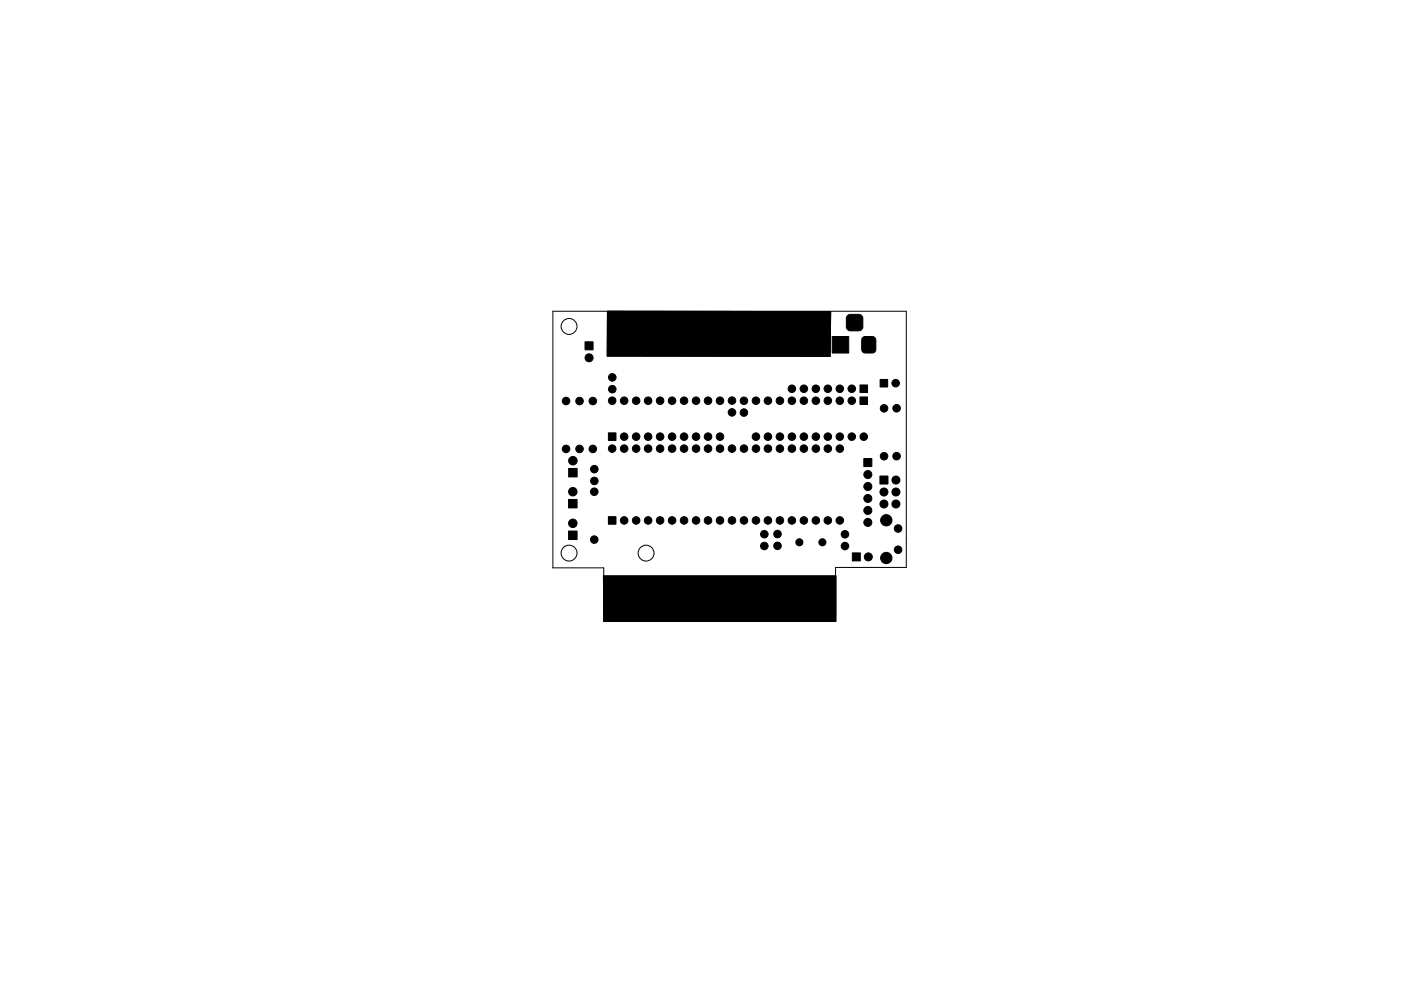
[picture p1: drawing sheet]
<svg xmlns="http://www.w3.org/2000/svg" width="297mm" height="210mm" viewBox="0 0 297 210" stroke-linecap="round" stroke-linejoin="round" font-family="sans-serif">
<g fill="none" stroke="#000" stroke-width=".21">
<path d="M117.2 66h75v54.4h-15v9.9a1.4 1.4 0 0 1-1.4 1.4h-9.1a1.4 1.4 0 0 1-1.4-1.4v-7.7h-1.1v7.7a1.4 1.4 0 0 1-1.4 1.4h-23.9a1.4 1.4 0 0 1-1.4-1.4v-7.6h-1.1v7.6a1.4 1.4 0 0 1-1.3 1.4h-5.7a1.4 1.4 0 0 1-1.4-1.4v-9.8h-10.8zM128.8 66l47.3 .1-.1 9.5-47.3-.1zM127.9 122.2h49.3v9.6h-49.2z"/>
<circle cx="120.6" cy="69.3" r="1.69"/>
<circle cx="120.6" cy="117.4" r="1.69"/>
<circle cx="137" cy="117.4" r="1.69"/>
</g>
<g fill="#000" stroke="#000" stroke-width=".21">
<path d="M124 72.5h1.7v1.7h-1.7zM128.8 66l47.3 .1-.1 9.5-47.3-.1zM176.4 71.4h3.5v3.5h-3.5zM179.7 67l.5-.3h1.9a.88 .88 0 0 1 .8 .9v1.7a.88 .88 0 0 1-.8 .9h-1.8a.88 .88 0 0 1-.9-.9l.1-1.8zM183 71.6l.4-.2h1.5l.6 .3 .2 .4v2l-.3 .6-.5 .2h-1.5l-.5-.3-.2-.5v-2zM129 91.8h1.6v1.6h-1.6zM182.3 84.2h1.6v1.6h-1.6zM183.1 97.3h1.7v1.7h-1.7zM182.3 81.7h1.6v1.6h-1.6zM186.6 80.5h1.6v1.6h-1.6zM120.6 112.7h1.8v1.8h-1.8zM120.6 106h1.8v1.8h-1.8z"/>
<path d="M120.6 99.4h1.8v1.8h-1.8zM129 109.6h1.6v1.6h-1.6zM180.7 117.3h1.7v1.7h-1.7zM186.6 101h1.7v1.7h-1.7zM127.9 122.2h49.3v9.6h-49.2z"/>
<circle cx="124.9" cy="75.9" r=".85"/>
<circle cx="120" cy="85.1" r=".8"/>
<circle cx="120" cy="95.2" r=".8"/>
<circle cx="121.5" cy="97.7" r=".9"/>
<circle cx="122.9" cy="85.1" r=".8"/>
<circle cx="122.9" cy="95.2" r=".8"/>
<circle cx="125.7" cy="95.2" r=".8"/>
<circle cx="125.7" cy="85.1" r=".8"/>
<circle cx="126" cy="99.5" r=".8"/>
<circle cx="129.8" cy="95.2" r=".8"/>
<circle cx="129.8" cy="85" r=".8"/>
<circle cx="129.8" cy="82.6" r=".8"/>
<circle cx="129.8" cy="80.1" r=".8"/>
<circle cx="132.3" cy="95.2" r=".8"/>
<circle cx="132.3" cy="85" r=".8"/>
<circle cx="132.3" cy="92.6" r=".8"/>
<circle cx="134.9" cy="95.2" r=".8"/>
<circle cx="134.9" cy="85" r=".8"/>
<circle cx="134.9" cy="92.6" r=".8"/>
<circle cx="137.4" cy="92.6" r=".8"/>
<circle cx="137.4" cy="95.2" r=".8"/>
<circle cx="137.4" cy="85" r=".8"/>
<circle cx="140" cy="95.2" r=".8"/>
<circle cx="140" cy="92.6" r=".8"/>
<circle cx="140" cy="85" r=".8"/>
<circle cx="142.5" cy="95.2" r=".8"/>
<circle cx="142.5" cy="85" r=".8"/>
<circle cx="142.5" cy="92.6" r=".8"/>
<circle cx="145" cy="85" r=".8"/>
<circle cx="145" cy="95.2" r=".8"/>
<circle cx="145" cy="92.6" r=".8"/>
<circle cx="147.6" cy="85" r=".8"/>
<circle cx="147.6" cy="95.2" r=".8"/>
<circle cx="147.6" cy="92.6" r=".8"/>
<circle cx="150.1" cy="85" r=".8"/>
<circle cx="150.1" cy="95.2" r=".8"/>
<circle cx="150.1" cy="92.6" r=".8"/>
<circle cx="152.7" cy="85" r=".8"/>
<circle cx="152.7" cy="95.2" r=".8"/>
<circle cx="152.7" cy="92.6" r=".8"/>
<circle cx="155.2" cy="87.5" r=".8"/>
<circle cx="155.2" cy="95.2" r=".8"/>
<circle cx="155.2" cy="85" r=".8"/>
<circle cx="157.7" cy="87.5" r=".8"/>
<circle cx="157.7" cy="85" r=".8"/>
<circle cx="157.7" cy="95.2" r=".8"/>
<circle cx="160.3" cy="85" r=".8"/>
<circle cx="160.3" cy="92.6" r=".8"/>
<circle cx="160.3" cy="95.2" r=".8"/>
<circle cx="162.8" cy="95.2" r=".8"/>
<circle cx="162.8" cy="85" r=".8"/>
<circle cx="162.8" cy="92.6" r=".8"/>
<circle cx="165.4" cy="95.2" r=".8"/>
<circle cx="165.4" cy="92.6" r=".8"/>
<circle cx="165.4" cy="85" r=".8"/>
<circle cx="167.9" cy="95.2" r=".8"/>
<circle cx="167.9" cy="82.5" r=".8"/>
<circle cx="167.9" cy="85" r=".8"/>
<circle cx="167.9" cy="92.6" r=".8"/>
<circle cx="170.4" cy="95.2" r=".8"/>
<circle cx="170.4" cy="82.5" r=".8"/>
<circle cx="170.4" cy="85" r=".8"/>
<circle cx="170.4" cy="92.6" r=".8"/>
<circle cx="173" cy="85" r=".8"/>
<circle cx="173" cy="95.2" r=".8"/>
<circle cx="173" cy="82.5" r=".8"/>
<circle cx="173" cy="92.6" r=".8"/>
<circle cx="175.5" cy="92.6" r=".8"/>
<circle cx="175.5" cy="95.2" r=".8"/>
<circle cx="175.5" cy="82.5" r=".8"/>
<circle cx="175.5" cy="85" r=".8"/>
<circle cx="178.1" cy="95.2" r=".8"/>
<circle cx="178.1" cy="92.6" r=".8"/>
<circle cx="178.1" cy="85" r=".8"/>
<circle cx="178.1" cy="82.5" r=".8"/>
<circle cx="180.6" cy="92.6" r=".8"/>
<circle cx="180.6" cy="85" r=".8"/>
<circle cx="180.6" cy="82.5" r=".8"/>
<circle cx="183.1" cy="92.6" r=".8"/>
<circle cx="187.4" cy="96.8" r=".8"/>
<circle cx="187.4" cy="86.6" r=".8"/>
<circle cx="189.9" cy="81.3" r=".8"/>
<circle cx="190.1" cy="86.6" r=".8"/>
<circle cx="190.1" cy="96.8" r=".8"/>
<circle cx="121.5" cy="104.3" r=".9"/>
<circle cx="121.5" cy="111" r=".9"/>
<circle cx="126" cy="114.5" r=".8"/>
<circle cx="126" cy="104.3" r=".8"/>
<circle cx="126" cy="102" r=".8"/>
<circle cx="132.3" cy="110.4" r=".8"/>
<circle cx="134.9" cy="110.4" r=".8"/>
<circle cx="137.4" cy="110.4" r=".8"/>
<circle cx="140" cy="110.4" r=".8"/>
<circle cx="142.5" cy="110.4" r=".8"/>
<circle cx="145" cy="110.4" r=".8"/>
<circle cx="147.6" cy="110.4" r=".8"/>
<circle cx="150.1" cy="110.4" r=".8"/>
<circle cx="152.7" cy="110.4" r=".8"/>
<circle cx="155.2" cy="110.4" r=".8"/>
<circle cx="157.7" cy="110.4" r=".8"/>
<circle cx="160.3" cy="110.4" r=".8"/>
<circle cx="162.1" cy="115.8" r=".8"/>
<circle cx="162.1" cy="113.3" r=".8"/>
<circle cx="162.8" cy="110.4" r=".8"/>
<circle cx="164.8" cy="115.8" r=".8"/>
<circle cx="164.8" cy="113.3" r=".8"/>
<circle cx="165.4" cy="110.4" r=".8"/>
<circle cx="167.9" cy="110.4" r=".8"/>
<circle cx="169.5" cy="115.1" r=".75"/>
<circle cx="170.4" cy="110.4" r=".8"/>
<circle cx="173" cy="110.4" r=".8"/>
<circle cx="174.4" cy="115.1" r=".75"/>
<circle cx="175.5" cy="110.4" r=".8"/>
<circle cx="178.1" cy="110.4" r=".8"/>
<circle cx="179.1" cy="115.9" r=".8"/>
<circle cx="179.1" cy="113.4" r=".8"/>
<circle cx="184" cy="110.8" r=".85"/>
<circle cx="184" cy="103.2" r=".85"/>
<circle cx="184" cy="100.7" r=".85"/>
<circle cx="184" cy="108.3" r=".85"/>
<circle cx="184" cy="105.8" r=".85"/>
<circle cx="184.1" cy="118.2" r=".85"/>
<circle cx="187.4" cy="104.4" r=".85"/>
<circle cx="187.4" cy="106.9" r=".85"/>
<circle cx="187.9" cy="110.4" r="1.2"/>
<circle cx="187.9" cy="118.4" r="1.2"/>
<circle cx="190" cy="106.9" r=".85"/>
<circle cx="190" cy="104.4" r=".85"/>
<circle cx="190" cy="101.8" r=".85"/>
<circle cx="190.4" cy="112.1" r=".8"/>
<circle cx="190.4" cy="116.6" r=".8"/>
</g>
<g fill="none" stroke="#000" stroke-width="2.4">
<path d="M130.9 67.4v6.4M134.8 67.4v6.4M138.8 67.4v6.4M142.8 67.4v6.4M146.7 67.4v6.4M150.7 67.4v6.4M154.6 67.4v6.4M158.6 67.4v6.4M162.6 67.4v6.4M166.5 67.4v6.4M170.5 67.4v6.4M174.4 67.4v6.4"/>
<path d="M131.1 124v6.3M135 124v6.3M139 124v6.3M142.9 124v6.3M146.9 124v6.3M150.9 124v6.3M154.8 124v6.3M158.8 124v6.3M162.7 124v6.3M166.7 124v6.3M170.7 124v6.3M174.6 124v6.3"/>
</g>
</svg>
